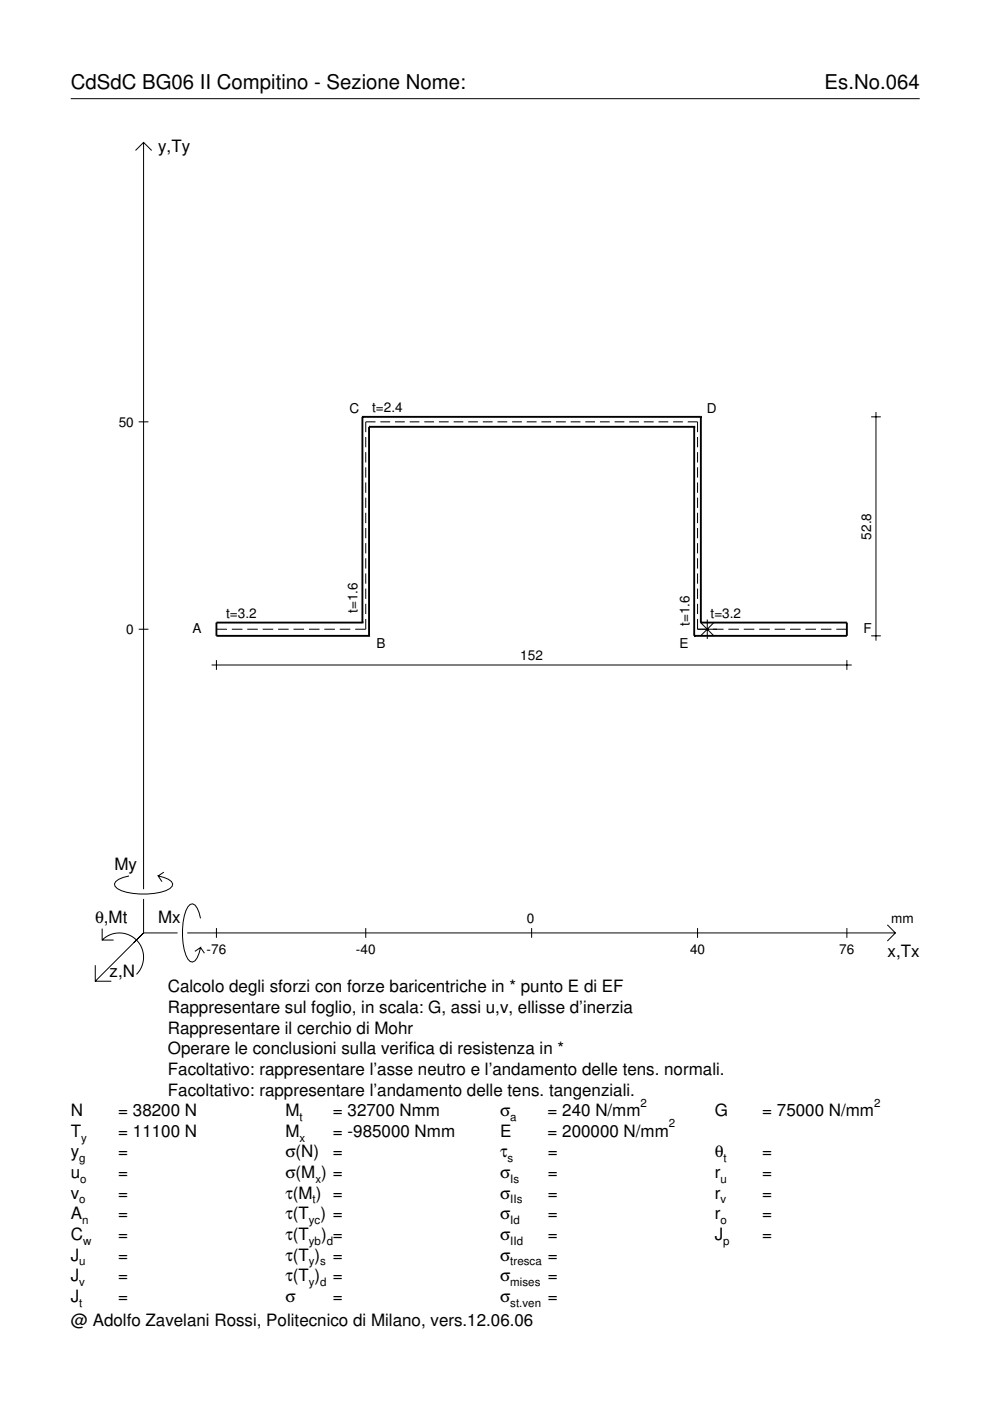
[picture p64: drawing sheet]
<svg xmlns="http://www.w3.org/2000/svg" width="210mm" height="297mm" viewBox="0 0 210 297" stroke-linecap="round" stroke-linejoin="round" font-family="sans-serif">
<defs><g id="words">
<g font-size="4.3">
<text x="15" y="18.9">CdSdC BG06 II Compitino - Sezione Nome:</text>
<text x="174.8" y="18.9">Es.No.064</text>
</g>
<g font-size="3.6">
<text x="33.5" y="32.3">y,Ty</text>
<text x="24.3" y="184.4">My</text>
<text x="20.1" y="195.7">θ,Mt</text>
<text x="33.5" y="195.7">Mx</text>
<text x="188.2" y="203">x,Tx</text>
<text x="23.2" y="207.1">z,N</text>
<text x="35.6" y="210.4">Calcolo degli sforzi con forze baricentriche in * punto E di EF</text>
<text x="35.6" y="214.8">Rappresentare sul foglio, in scala: G, assi u,v, ellisse d’inerzia</text>
<text x="35.6" y="219.2">Rappresentare il cerchio di Mohr</text>
<text x="35.6" y="223.5">Operare le conclusioni sulla verifica di resistenza in *</text>
<text x="35.6" y="227.9">Facoltativo: rappresentare l’asse neutro e l’andamento delle tens. normali.</text>
<text x="35.6" y="232.3">Facoltativo: rappresentare l’andamento delle tens. tangenziali.</text>
<text x="15" y="236.7">N</text>
<text x="25.1" y="236.7">= 38200 N</text>
<text x="60.5" y="236.7">M</text>
<text x="70.6" y="236.7">= 32700 Nmm</text>
<text x="106" y="236.7">σ</text>
<text x="116.1" y="236.7">= 240 N/mm</text>
<text x="151.5" y="236.7">G</text>
<text x="161.6" y="236.7">= 75000 N/mm</text>
<text x="15" y="241">T</text>
<text x="15" y="245.4">y</text>
<text x="25.1" y="241">= 11100 N</text>
<text x="25.1" y="245.4">=</text>
<text x="60.5" y="241">M</text>
<text x="60.5" y="245.4">σ(N)</text>
<text x="70.6" y="241">= -985000 Nmm</text>
<text x="70.6" y="245.4">=</text>
<text x="106" y="241">E</text>
<text x="106" y="245.4">τ</text>
<text x="116.1" y="241">= 200000 N/mm</text>
<text x="116.1" y="245.4">=</text>
<text x="151.5" y="245.4">θ</text>
<text x="161.6" y="245.4">=</text>
<text x="15" y="249.8">u</text>
<text x="25.1" y="249.8">=</text>
<text x="60.5" y="249.8">σ(M ) =</text>
<text x="106" y="249.8">σ</text>
<text x="116.1" y="249.8">=</text>
<text x="151.5" y="249.8">r</text>
<text x="161.6" y="249.8">=</text>
<text x="15" y="254.2">v</text>
<text x="25.1" y="254.2">=</text>
<text x="60.5" y="254.2">τ(M ) =</text>
<text x="106" y="254.2">σ</text>
<text x="116.1" y="254.2">=</text>
<text x="151.5" y="254.2">r</text>
<text x="161.6" y="254.2">=</text>
<text x="15" y="258.5">A</text>
<text x="15" y="262.9">C</text>
<text x="25.1" y="258.5">=</text>
<text x="25.1" y="262.9">=</text>
<text x="60.5" y="262.9">τ(T</text>
<text x="60.5" y="258.5">τ(T ) =</text>
<text x="68.1" y="262.9">) =</text>
<text x="106" y="258.5">σ</text>
<text x="106" y="262.9">σ</text>
<text x="116.1" y="258.5">=</text>
<text x="116.1" y="262.9">=</text>
<text x="151.5" y="258.5">r</text>
<text x="151.5" y="262.9">J</text>
<text x="161.6" y="258.5">=</text>
<text x="161.6" y="262.9">=</text>
<text x="15" y="267.3">J</text>
<text x="25.1" y="267.3">=</text>
<text x="60.5" y="267.3">τ(T )</text>
<text x="70.6" y="267.3">=</text>
<text x="106" y="267.3">σ</text>
<text x="116.1" y="267.3">=</text>
<text x="15" y="271.7">J</text>
<text x="25.1" y="271.7">=</text>
<text x="60.5" y="271.7">τ(T )</text>
<text x="70.6" y="271.7">=</text>
<text x="106" y="271.7">σ</text>
<text x="116.1" y="271.7">=</text>
<text x="15" y="276">J</text>
<text x="15" y="281.2">@ Adolfo Zavelani Rossi, Politecnico di Milano, vers.12.06.06</text>
<text x="25.1" y="276">=</text>
<text x="60.5" y="276">σ</text>
<text x="70.6" y="276">=</text>
<text x="106" y="276">σ</text>
<text x="116.1" y="276">=</text>
</g>
<g font-size="2.9">
<text x="74.1" y="87.6">C</text>
<text x="78.9" y="87.4">t=2.4</text>
<text x="149.8" y="87.6">D</text>
<text x="25.2" y="90.4">50</text>
<text x="184.7" y="114.4" transform="rotate(-90 184.7 114.4)">52.8</text>
<text x="47.9" y="131">t=3.2</text>
<text x="75.8" y="129.9" transform="rotate(-90 75.8 129.9)">t=1.6</text>
<text x="150.7" y="131">t=3.2</text>
<text x="26.8" y="134.4">0</text>
<text x="40.8" y="134.3">A</text>
<text x="79.8" y="137.4">B</text>
<text x="144.1" y="137.4">E</text>
<text x="146.2" y="132.8" transform="rotate(-90 146.2 132.8)">t=1.6</text>
<text x="183.1" y="134.3">F</text>
<text x="110.3" y="140">152</text>
<text x="111.7" y="195.7">0</text>
<text x="189" y="195.7">mm</text>
<text x="43.8" y="202.2">-76</text>
<text x="75.5" y="202.2">-40</text>
<text x="146.3" y="202.2">40</text>
<text x="178" y="202.2">76</text>
</g>
<g font-size="2.4">
<text x="63.5" y="237.7">t</text>
<text x="108.2" y="237.7">a</text>
<text x="135.8" y="234.7">2</text>
<text x="141.8" y="239">2</text>
<text x="185.3" y="234.7">2</text>
<text x="17.2" y="242">y</text>
<text x="63.5" y="242">x</text>
<text x="16.8" y="246.4">g</text>
<text x="17" y="250.8">o</text>
<text x="66.9" y="250.8">x</text>
<text x="107.6" y="246.4">s</text>
<text x="108.2" y="250.8">Is</text>
<text x="152.7" y="250.8">u</text>
<text x="153.4" y="246.4">t</text>
<text x="16.8" y="255.2">o</text>
<text x="66.3" y="255.2">t</text>
<text x="108.2" y="255.2">IIs</text>
<text x="152.7" y="255.2">v</text>
<text x="17.4" y="259.5">n</text>
<text x="17.6" y="263.9">w</text>
<text x="65.5" y="259.5">yc</text>
<text x="65.5" y="263.9">yb d</text>
<text x="108.2" y="259.5">Id</text>
<text x="108.2" y="263.9">IId</text>
<text x="152.7" y="259.5">o</text>
<text x="153.3" y="263.9">p</text>
<text x="16.8" y="268.3">u</text>
<text x="65.5" y="268.3">y s</text>
<text x="108.2" y="268.3">tresca</text>
<text x="16.8" y="272.7">v</text>
<text x="65.5" y="272.7">y d</text>
<text x="108.2" y="272.7">mises</text>
<text x="16.8" y="277">t</text>
<text x="108.2" y="277">st.ven</text>
</g>
</g></defs>
<g fill="none" stroke="#000" stroke-width=".21">
<path d="M15 20.9h180M28.7 31.9l1.7-1.7 1.8 1.7M30.4 30.2v158.3M29.4 89.4h2.1M77.5 92.7v2.1M77.5 95.9v2.2M77.5 99.1v2.2M79.6 89.4h-2.1v2.2M80.6 89.4h2.1M83.7 89.4h2.1M86.9 89.4h2M90 89.4h2"/>
<path d="M93.1 89.4h2M96.2 89.4h2M99.3 89.4h2M102.4 89.4h2M105.5 89.4h2M108.6 89.4h2.1M111.7 89.4h2.1M114.8 89.4h2.1M117.9 89.4h2.1M121 89.4h2.1M124.1 89.4h2.1M127.2 89.4h2.1"/>
<path d="M130.3 89.4h2.1M133.4 89.4h2.1M136.5 89.4h2.1M139.6 89.4h2.1M142.7 89.4h2.1M145.8 89.4h2.1v2.2M147.9 92.7v2.1M147.9 95.9v2.2M147.9 99.1v2.2M184.7 88.4h2.1M185.7 87.4v48.4M77.5 102.3v2.2"/>
<path d="M77.5 105.5v2.2M77.5 108.7v2.2M77.5 111.9v2.2M77.5 115.2v2.1M77.5 118.4v2.2M147.9 102.3v2.2M147.9 105.5v2.2M147.9 108.7v2.2M147.9 111.9v2.2M147.9 115.2v2.1M147.9 118.4v2.2M29.4 133.4h2.1"/>
<path d="M45.9 133.4h2.2M45.9 140v2M49.2 133.4h2.2M52.4 133.4h2.3M55.7 133.4h2.2M59 133.4h2.2M62.2 133.4h2.3M65.5 133.4h2.2M68.8 133.4h2.2M72 133.4h2.3M77.5 131.2v2.2h-2.2M77.5 121.6v2.2"/>
<path d="M77.5 124.8v2.2M77.5 128v2.2M147.9 131.2v2.2h5.5M147.9 121.6v2.2M147.9 124.8v2.2M147.9 128v2.2M148.5 132l2.9 2.9M150 131.4v4.1M151.4 132l-2.9 2.9M154.4 133.4h2.3M157.7 133.4h2.2M161 133.4h2.2"/>
<path d="M164.2 133.4h2.3M167.5 133.4h2.2M170.8 133.4h2.2M174 133.4h2.3M177.3 133.4h2.3M179.6 140v2M184.7 134.8h2.1M44.9 141h135.7M21.7 199.3a5.1 5.1 0 0 1 7.2 0 5.1 5.1 0 0 1 0 7.3M21.7 196.9v2.4h2.4M27.3 185.7a3.6 3.6 0 0 0-3 1.7l.1 .5a5.6 5.6 0 0 0 3.8 1.5 13.4 13.4 0 0 0 7.8-1l.5-.5 .1-.5a3.6 3.6 0 0 0-3.1-1.7l.8 1.2M30.4 190.6v7.2"/>
<path d="M30.4 197.8l-10.2 10.2M30.4 197.8h7.2M34.7 184.9l-1.2 .8M39.7 197.8h150.1M42.5 194.7a3.6 3.6 0 0 0-1.7-3.1l-.5 .2a5.7 5.7 0 0 0-1.5 3.7 13.3 13.3 0 0 0 1 7.9l.5 .5 .5 .1a3.6 3.6 0 0 0 1.7-3.1l-1.2 .8M45.9 196.8v2M77.5 196.8v2M112.7 196.8v2M147.9 196.8v2M179.6 196.8v2M188.1 196.1l1.7 1.7-1.7 1.7M20.2 204.7v3.3h3.4"/>
<path d="M42.5 200.9l.8 1.2"/>
</g>
<g fill="none" stroke="#000" stroke-width=".4">
<path d="M76.8 88.4h.1M76.8 88.4v43.6M76.8 88.4h71.8M78.2 90.5h.1M78.2 90.5v44.3M78.2 90.5h69M147.2 90.5h.1M147.2 90.5v44.3M148.6 88.4h.1M148.6 88.4v43.6M76.8 132h.1M76.8 132h-30.9v2.8h32.3"/>
<path d="M78.2 134.8h.1M147.2 134.8h.1M148.6 132h.1M148.6 132h31v2.8h-32.4"/>
</g>
<use href="#words"/>
</svg>
